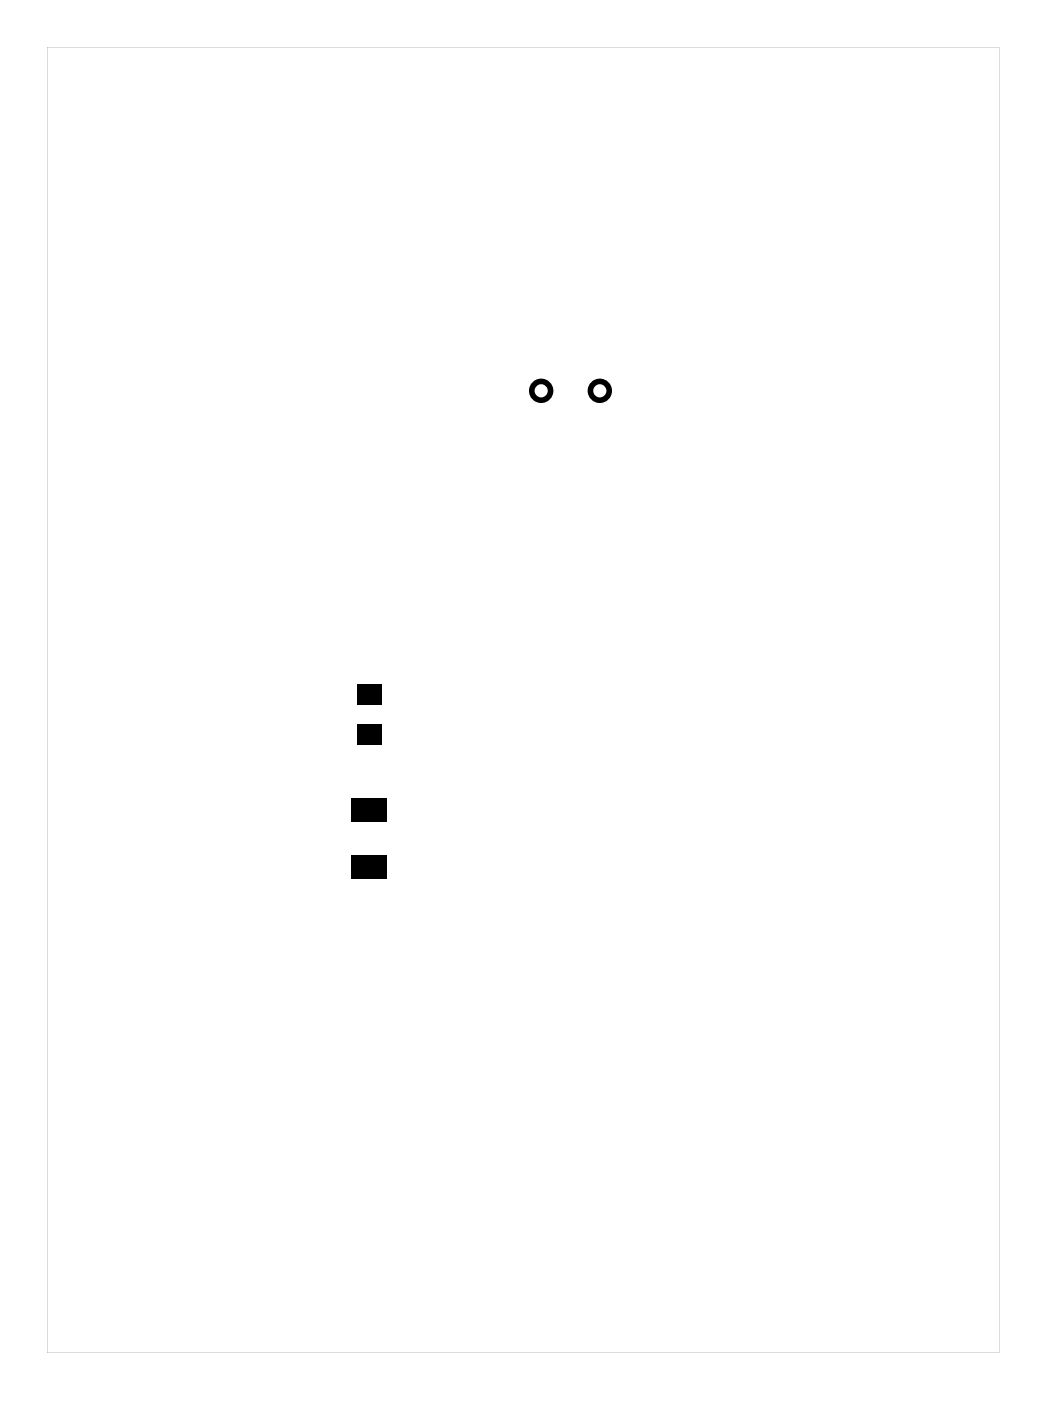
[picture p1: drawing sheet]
<svg xmlns="http://www.w3.org/2000/svg" width="81mm" height="108mm" viewBox="0 0 81 108" stroke-linecap="round" stroke-linejoin="round" font-family="sans-serif">
<g fill="#000">
<path d="M27.5 52.7h1.9v1.6h-1.9zM27.5 55.8h1.9v1.6h-1.9zM27.1 61.5h2.7v1.8h-2.7zM27.1 65.9h2.7v1.8h-2.7z"/>
<path d="M3.6 3.6v100.6h73.4v-100.6zM3.6 3.6h73.4v100.6h-73.4z"/>
</g>
<g fill="none" stroke="#000" stroke-width=".43">
<circle cx="41.7" cy="30.1" r=".72"/>
<circle cx="46.2" cy="30.1" r=".72"/>
</g>
</svg>
